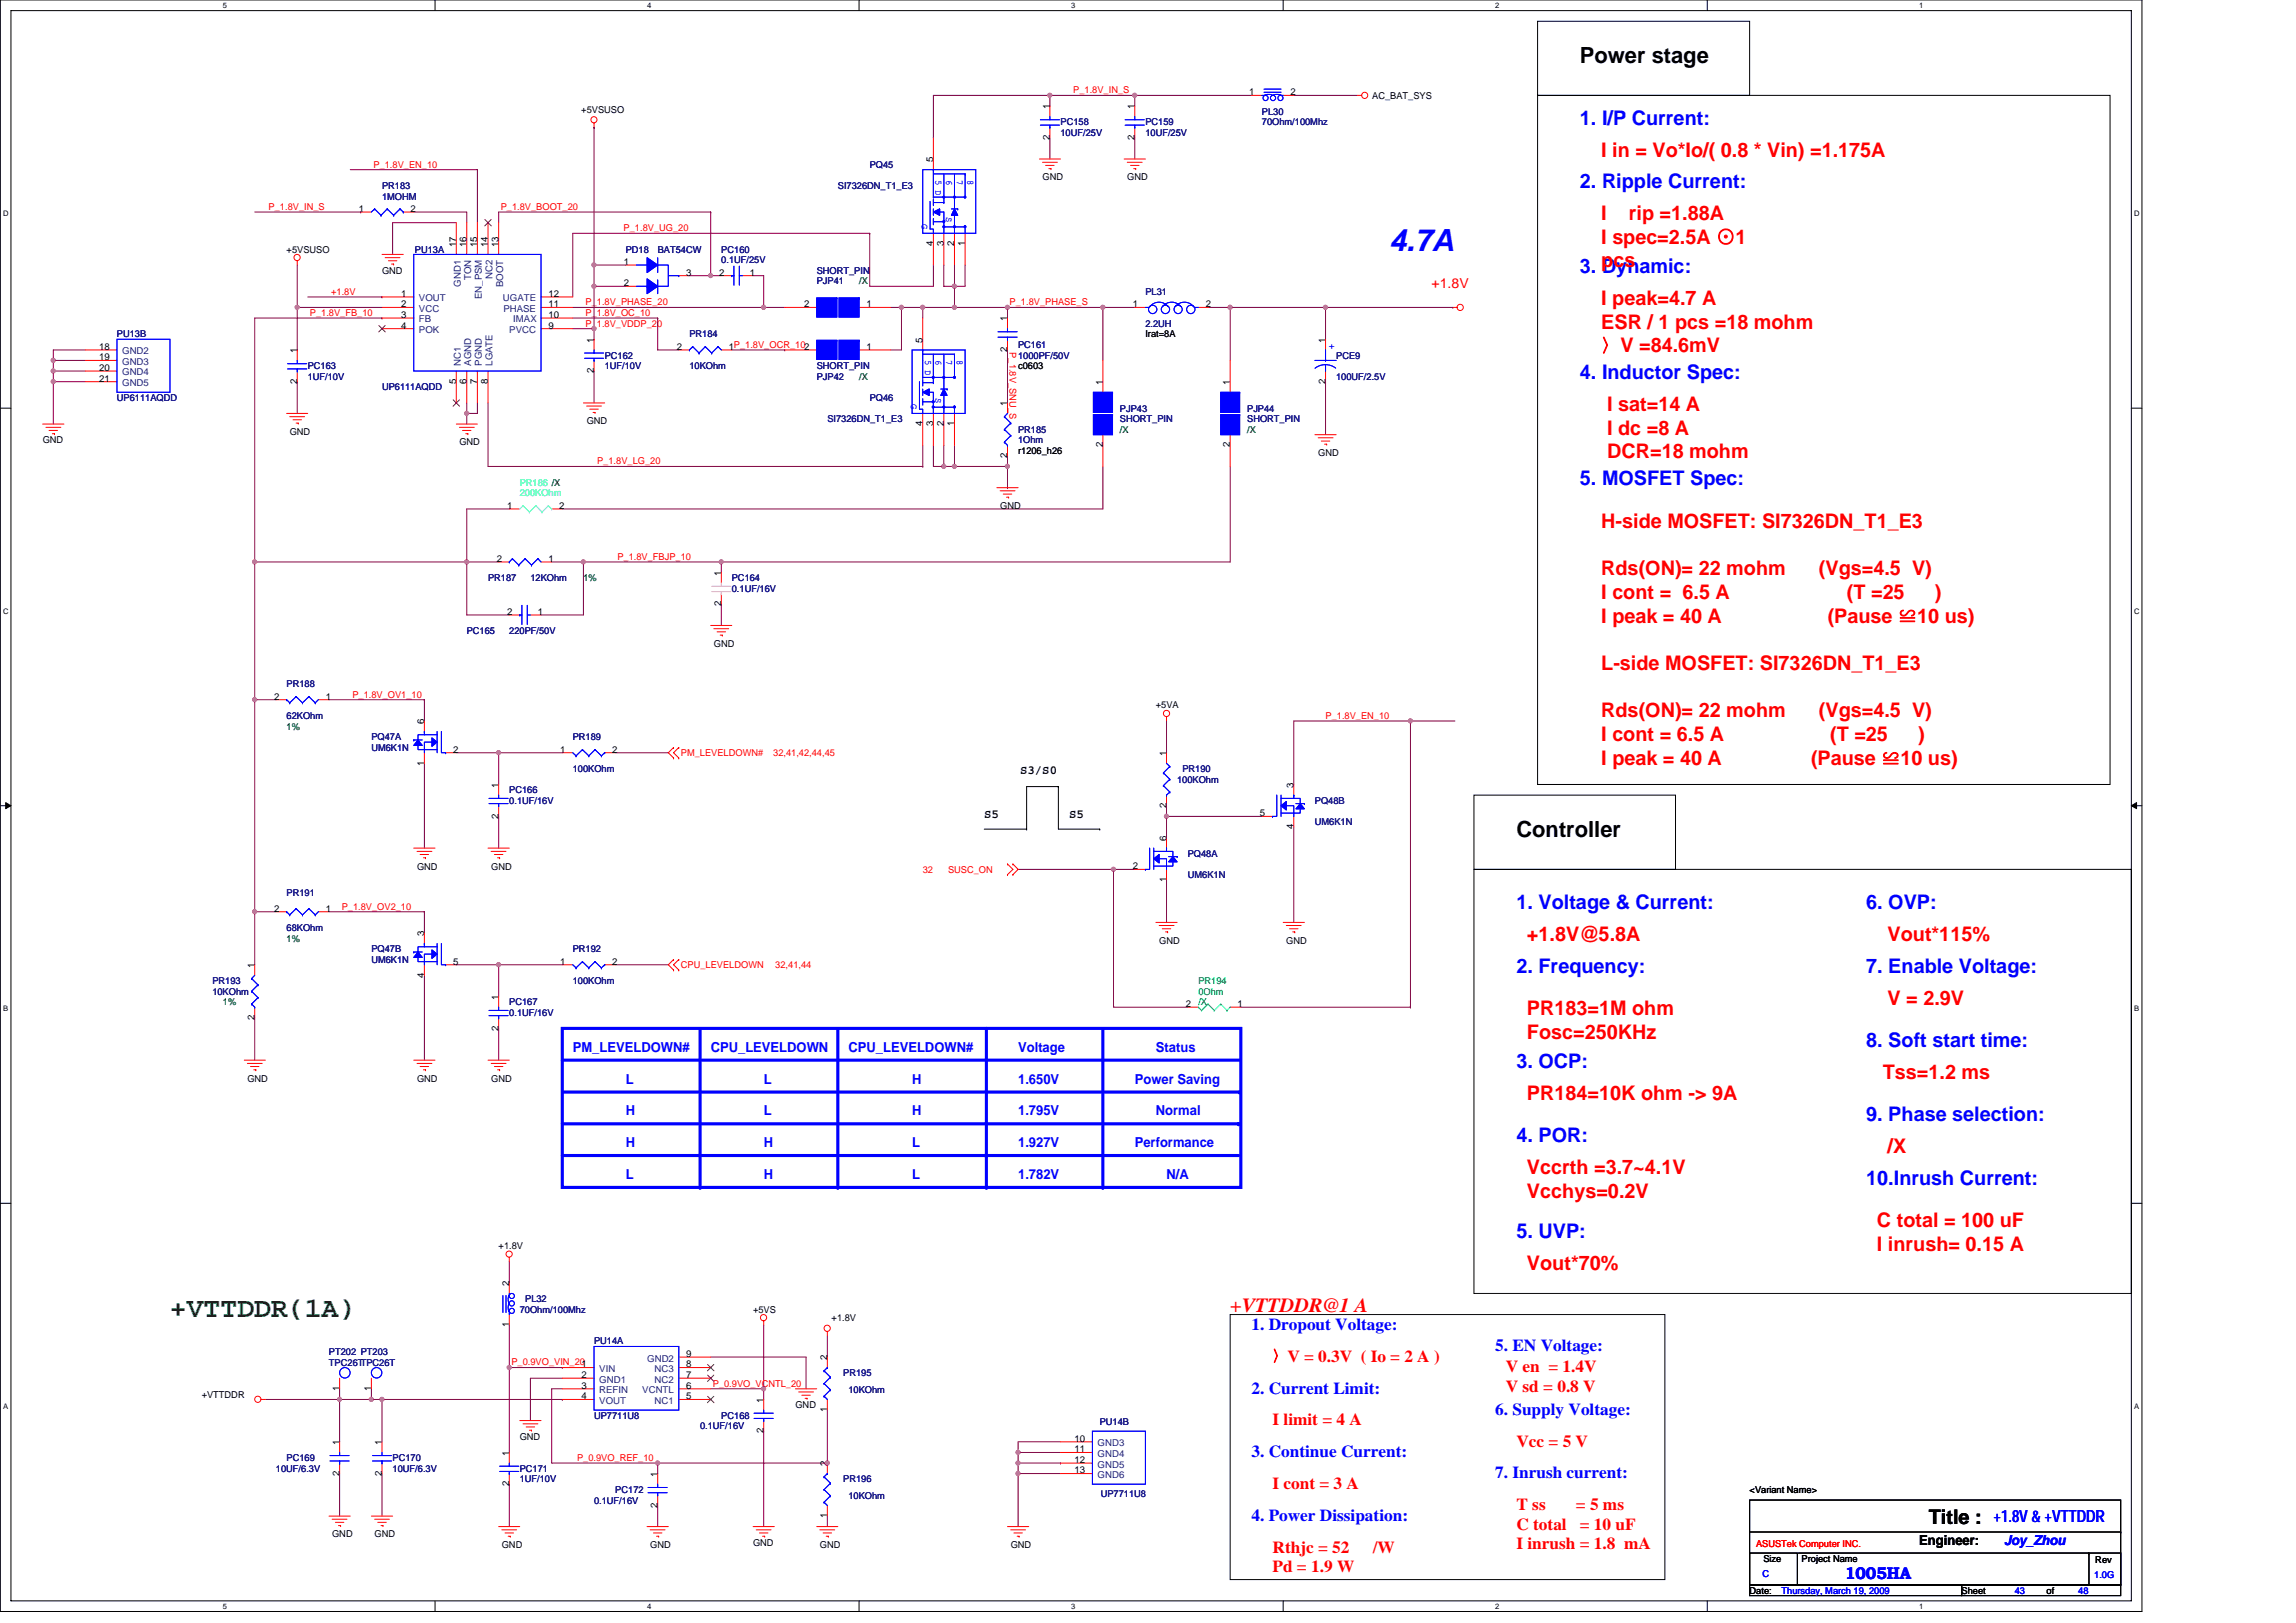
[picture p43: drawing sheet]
<svg xmlns="http://www.w3.org/2000/svg" width="297mm" height="210mm" viewBox="0 0 297 210" stroke-linecap="round" stroke-linejoin="round" font-family="sans-serif">
<defs><g id="words">
<text font-size="4" fill="#00f" x="179.7" y="32.4">4.7A</text>
<text font-size="3.7" fill="#008000" x="22" y="170.4">+VTTDDR(1A)</text>
<g font-size="2.9">
<text x="204.4" y="8.1">Power stage</text>
<text x="196.2" y="108.3">Controller</text>
</g>
<g font-size="2.6" fill="#00f">
<text x="204.4" y="16.1">1. I/P Current:</text>
<text x="204.4" y="24.4">2. Ripple Current:</text>
<text x="204.4" y="35.3">3. Dynamic:</text>
<text x="204.4" y="49">4. Inductor Spec:</text>
<text x="204.4" y="62.8">5. MOSFET Spec:</text>
<text x="196.2" y="117.6">1. Voltage &amp; Current:</text>
<text x="241.4" y="117.6">6. OVP:</text>
<text x="196.2" y="125.9">2. Frequency:</text>
<text x="241.4" y="125.9">7. Enable Voltage:</text>
<text x="241.4" y="135.5">8. Soft start time:</text>
<text x="196.2" y="138.2">3. OCP:</text>
<text x="196.2" y="147.8">4. POR:</text>
<text x="241.4" y="145.1">9. Phase selection:</text>
<text x="241.4" y="153.3">10.Inrush Current:</text>
<text x="196.2" y="160.1">5. UVP:</text>
</g>
<g font-size="2.6" fill="#f00">
<text x="207.2" y="20.3">I in = Vo*Io/( 0.8 * Vin) =1.175A</text>
<text x="207.2" y="28.5">I</text>
<text x="210.7" y="28.5">rip =1.88A</text>
<text x="207.2" y="31.5">I spec=2.5A ⊙1</text>
<text x="207.2" y="34.6">pcs</text>
<text x="207.2" y="39.5">I peak=4.7 A</text>
<text x="207.2" y="42.5">ESR / 1 pcs =18 mohm</text>
<text x="207.2" y="45.6">〉V =84.6mV</text>
<text x="207.9" y="53.2">I sat=14 A</text>
<text x="207.9" y="56.2">I dc =8 A</text>
<text x="207.9" y="59.3">DCR=18 mohm</text>
<text x="207.2" y="68.3">H-side MOSFET: SI7326DN_T1_E3</text>
<text x="207.2" y="74.4">Rds(ON)= 22 mohm</text>
<text x="207.2" y="77.5">I cont = 6.5 A</text>
<text x="235.3" y="74.4">(Vgs=4.5 V)</text>
<text x="238.9" y="77.5">(T =25 　)</text>
<text x="207.2" y="80.5">I peak = 40 A</text>
<text x="236.5" y="80.5">(Pause ≌10 us)</text>
<text x="207.2" y="86.7">L-side MOSFET: SI7326DN_T1_E3</text>
<text x="207.2" y="92.8">Rds(ON)= 22 mohm</text>
<text x="207.2" y="95.9">I cont = 6.5 A</text>
<text x="235.3" y="92.8">(Vgs=4.5 V)</text>
<text x="236.8" y="95.9">(T =25 　)</text>
<text x="207.2" y="99">I peak = 40 A</text>
<text x="234.3" y="99">(Pause ≌10 us)</text>
<text x="197.5" y="121.8">+1.8V@5.8A</text>
<text x="244.2" y="121.8">Vout*115%</text>
<text x="197.5" y="131.3">PR183=1M ohm</text>
<text x="244.2" y="130">V = 2.9V</text>
<text x="197.5" y="134.4">Fosc=250KHz</text>
<text x="197.5" y="142.3">PR184=10K ohm -&gt; 9A</text>
<text x="243.6" y="139.6">Tss=1.2 ms</text>
<text x="244.2" y="149.2">/X</text>
<text x="197.5" y="151.9">Vccrth =3.7~4.1V</text>
<text x="197.5" y="155">Vcchys=0.2V</text>
<text x="242.8" y="158.8">C total = 100 uF</text>
<text x="242.8" y="161.8">I inrush= 0.15 A</text>
<text x="197.5" y="164.3">Vout*70%</text>
<text x="159.1" y="169.7">+VTTDDR@1 A</text>
</g>
<text font-size="2.6" x="249.5" y="197.2">Title :</text>
<g font-size="2.2" fill="#00f">
<text x="161.9" y="172.1">1. Dropout Voltage:</text>
<text x="193.4" y="174.8">5. EN Voltage:</text>
<text x="161.9" y="180.3">2. Current Limit:</text>
<text x="193.4" y="183">6. Supply Voltage:</text>
<text x="161.9" y="188.5">3. Continue Current:</text>
<text x="193.4" y="191.3">7. Inrush current:</text>
<text x="161.9" y="196.8">4. Power Dissipation:</text>
<text x="257.9" y="196.8">+1.8V &amp; +VTTDDR</text>
<text x="238.7" y="204.3">1005HA</text>
</g>
<g font-size="2.2" fill="#f00">
<text x="164.6" y="176.2">〉V = 0.3V ( Io = 2 A )</text>
<text x="194.8" y="177.6">V en = 1.4V</text>
<text x="164.6" y="184.4">I limit = 4 A</text>
<text x="194.8" y="180.1">V sd = 0.8 V</text>
<text x="196.2" y="187.2">Vcc = 5 V</text>
<text x="164.6" y="192.6">I cont = 3 A</text>
<text x="196.2" y="195.4">T ss</text>
<text x="196.2" y="197.9">C total</text>
<text x="203.9" y="195.4">= 5 ms</text>
<text x="204.4" y="197.9">= 10 uF</text>
<text x="164.6" y="203.4">Pd = 1.9 W</text>
<text x="164.6" y="200.9">Rthjc = 52 　/W</text>
<text x="196.2" y="200.5">I inrush = 1.8 mA</text>
</g>
<text font-size="1.8" fill="#f00" x="185.2" y="37.3">+1.8V</text>
<g font-size="1.8" fill="#00f">
<text x="74.1" y="136.1">PM_LEVELDOWN#</text>
<text x="91.9" y="136.1">CPU_LEVELDOWN</text>
<text x="109.8" y="136.1">CPU_LEVELDOWN#</text>
<text x="131.7" y="136.1">Voltage</text>
<text x="149.5" y="136.1">Status</text>
<text x="81" y="140.2">L</text>
<text x="98.8" y="140.2">L</text>
<text x="118" y="140.2">H</text>
<text x="131.7" y="140.2">1.650V</text>
<text x="146.8" y="140.2">Power Saving</text>
<text x="81" y="144.3">H</text>
<text x="81" y="148.4">H</text>
<text x="98.8" y="148.4">H</text>
<text x="98.8" y="144.3">L</text>
<text x="118" y="144.3">H</text>
<text x="118" y="148.4">L</text>
<text x="131.7" y="144.3">1.795V</text>
<text x="131.7" y="148.4">1.927V</text>
<text x="146.8" y="148.4">Performance</text>
<text x="149.5" y="144.3">Normal</text>
<text x="81" y="152.5">L</text>
<text x="98.8" y="152.5">H</text>
<text x="118" y="152.5">L</text>
<text x="131.7" y="152.5">1.782V</text>
<text x="150.9" y="152.5">N/A</text>
<text x="259.3" y="199.8">Joy_Zhou</text>
</g>
<text font-size="1.8" x="248.3" y="199.9">Engineer:</text>
<g font-size="1.6">
<text x="132" y="100.1">S3/S0</text>
<text x="127.3" y="105.9">S5</text>
<text x="138.3" y="105.9">S5</text>
</g>
<g font-size="1.2">
<text x="75.2" y="14.6">+5VSUSO</text>
<text x="135.8" y="14.1" transform="rotate(-90 135.8 14.1)">1</text>
<text x="146.8" y="14.1" transform="rotate(-90 146.8 14.1)">1</text>
<text x="161.6" y="12.3">1</text>
<text x="167" y="12.3">2</text>
<text x="177.5" y="12.8">AC_BAT_SYS</text>
<text x="120.7" y="21" transform="rotate(-90 120.7 21)">5</text>
<text x="134.9" y="23.3">GND</text>
<text x="135.8" y="18.1" transform="rotate(-90 135.8 18.1)">2</text>
<text x="145.8" y="23.3">GND</text>
<text x="146.8" y="18.1" transform="rotate(-90 146.8 18.1)">2</text>
<text x="46.4" y="27.4">1</text>
<text x="53.1" y="27.4">2</text>
<text x="37.1" y="32.7">+5VSUSO</text>
<text x="49.4" y="35.4">GND</text>
<text x="59" y="32" transform="rotate(-90 59 32)">17</text>
<text x="60.4" y="32" transform="rotate(-90 60.4 32)">16</text>
<text x="61.7" y="32" transform="rotate(-90 61.7 32)">15</text>
<text x="63.1" y="32" transform="rotate(-90 63.1 32)">14</text>
<text x="64.5" y="32" transform="rotate(-90 64.5 32)">13</text>
<text x="80.7" y="34.3">1</text>
<text x="88.8" y="35.6">3</text>
<text x="93" y="35.6">2</text>
<text x="97" y="35.6">1</text>
<text x="120.7" y="31.8" transform="rotate(-90 120.7 31.8)">4</text>
<text x="122.1" y="31.8" transform="rotate(-90 122.1 31.8)">3</text>
<text x="123.5" y="31.8" transform="rotate(-90 123.5 31.8)">2</text>
<text x="124.8" y="31.8" transform="rotate(-90 124.8 31.8)">1</text>
<text x="51.9" y="38.4">1</text>
<text x="51.9" y="39.8">2</text>
<text x="51.9" y="41.1">3</text>
<text x="70.9" y="41.1">10</text>
<text x="70.9" y="38.4">12</text>
<text x="70.9" y="39.8">11</text>
<text x="80.7" y="37">2</text>
<text x="104" y="39.8">2</text>
<text x="112.1" y="39.8">1</text>
<text x="130.3" y="41.6" transform="rotate(-90 130.3 41.6)">1</text>
<text x="146.6" y="39.8">1</text>
<text x="156" y="39.8">2</text>
<text x="12.8" y="45.3">18</text>
<text x="12.8" y="46.6">19</text>
<text x="12.8" y="48">20</text>
<text x="38.4" y="45.7" transform="rotate(-90 38.4 45.7)">1</text>
<text x="51.9" y="42.5">4</text>
<text x="70.9" y="42.5">9</text>
<text x="76.8" y="44.3" transform="rotate(-90 76.8 44.3)">1</text>
<text x="87.6" y="45.3">2</text>
<text x="94.3" y="45.3">1P_1.8V_OCR_102</text>
<text x="112.1" y="45.3">1</text>
<text x="119.4" y="44.3" transform="rotate(-90 119.4 44.3)">5</text>
<text x="130.3" y="45.6" transform="rotate(-90 130.3 45.6)">2</text>
<text x="131.7" y="47.8">c0603</text>
<text x="148.2" y="43.6">Irat=8A</text>
<text x="171.5" y="44.3" transform="rotate(-90 171.5 44.3)">1</text>
<text x="12.8" y="49.4">21</text>
<text x="38.4" y="49.7" transform="rotate(-90 38.4 49.7)">2</text>
<text x="59" y="49.7" transform="rotate(-90 59 49.7)">5</text>
<text x="60.4" y="49.7" transform="rotate(-90 60.4 49.7)">6</text>
<text x="61.7" y="49.7" transform="rotate(-90 61.7 49.7)">7</text>
<text x="63.1" y="49.7" transform="rotate(-90 63.1 49.7)">8</text>
<text x="76.8" y="48.3" transform="rotate(-90 76.8 48.3)">2</text>
<text x="130.3" y="52.5" transform="rotate(-90 130.3 52.5)">1</text>
<text x="142.7" y="49.8" transform="rotate(-90 142.7 49.8)">1</text>
<text x="159.1" y="49.8" transform="rotate(-90 159.1 49.8)">1</text>
<text x="171.5" y="49.7" transform="rotate(-90 171.5 49.7)">2</text>
<text x="5.5" y="57.4">GND</text>
<text x="37.5" y="56.3">GND</text>
<text x="59.4" y="57.6">GND</text>
<text x="75.9" y="54.9">GND</text>
<text x="119.4" y="55.1" transform="rotate(-90 119.4 55.1)">4</text>
<text x="120.7" y="55.1" transform="rotate(-90 120.7 55.1)">3</text>
<text x="122.1" y="55.1" transform="rotate(-90 122.1 55.1)">2</text>
<text x="123.5" y="55.1" transform="rotate(-90 123.5 55.1)">1</text>
<text x="130.3" y="59.3" transform="rotate(-90 130.3 59.3)">2</text>
<text x="131.7" y="58.7">r1206_h26</text>
<text x="142.7" y="57.9" transform="rotate(-90 142.7 57.9)">2</text>
<text x="159.1" y="57.9" transform="rotate(-90 159.1 57.9)">2</text>
<text x="170.5" y="59">GND</text>
<text x="65.6" y="65.8">1</text>
<text x="72.3" y="65.8">2</text>
<text x="129.4" y="65.9">GND</text>
<text x="64.3" y="72.7">2</text>
<text x="70.9" y="72.7">1</text>
<text x="93.3" y="74.5" transform="rotate(-90 93.3 74.5)">1</text>
<text x="65.6" y="79.5">2</text>
<text x="69.6" y="79.5">1</text>
<text x="92.3" y="83.7">GND</text>
<text x="93.3" y="78.5" transform="rotate(-90 93.3 78.5)">2</text>
<text x="35.5" y="90.5">2</text>
<text x="42.1" y="90.5">1</text>
<text x="54.9" y="93.7" transform="rotate(-90 54.9 93.7)">6</text>
<text x="149.5" y="91.7">+5VA</text>
<text x="54.9" y="99" transform="rotate(-90 54.9 99)">1</text>
<text x="58.6" y="97.4">2</text>
<text x="64.5" y="101.9" transform="rotate(-90 64.5 101.9)">1</text>
<text x="72.5" y="97.4">1</text>
<text x="79.2" y="97.4">2</text>
<text x="150.9" y="97.8" transform="rotate(-90 150.9 97.8)">1</text>
<text x="167.4" y="101.9" transform="rotate(-90 167.4 101.9)">3</text>
<text x="64.5" y="105.9" transform="rotate(-90 64.5 105.9)">2</text>
<text x="150.9" y="104.5" transform="rotate(-90 150.9 104.5)">2</text>
<text x="163" y="105.6">5</text>
<text x="167.4" y="107.3" transform="rotate(-90 167.4 107.3)">4</text>
<text x="54" y="112.5">GND</text>
<text x="63.5" y="112.5">GND</text>
<text x="146.6" y="112.5">2</text>
<text x="150.9" y="108.8" transform="rotate(-90 150.9 108.8)">6</text>
<text x="35.5" y="117.9">2</text>
<text x="42.1" y="117.9">1</text>
<text x="150.9" y="114.1" transform="rotate(-90 150.9 114.1)">1</text>
<text x="32.9" y="125.2" transform="rotate(-90 32.9 125.2)">1</text>
<text x="54.9" y="121.1" transform="rotate(-90 54.9 121.1)">3</text>
<text x="58.6" y="124.8">5</text>
<text x="72.5" y="124.8">1</text>
<text x="79.2" y="124.8">2</text>
<text x="150" y="122.1">GND</text>
<text x="166.4" y="122.1">GND</text>
<text x="32.9" y="132" transform="rotate(-90 32.9 132)">2</text>
<text x="54.9" y="126.5" transform="rotate(-90 54.9 126.5)">4</text>
<text x="64.5" y="129.3" transform="rotate(-90 64.5 129.3)">1</text>
<text x="153.4" y="130.3">2</text>
<text x="160.1" y="130.3">1</text>
<text x="64.5" y="133.3" transform="rotate(-90 64.5 133.3)">2</text>
<text x="32" y="139.9">GND</text>
<text x="54" y="139.9">GND</text>
<text x="63.5" y="139.9">GND</text>
<text x="64.5" y="161.6">+1.8V</text>
<text x="65.9" y="166.4" transform="rotate(-90 65.9 166.4)">2</text>
<text x="65.9" y="171.7" transform="rotate(-90 65.9 171.7)">1</text>
<text x="97.4" y="169.8">+5VS</text>
<text x="107.6" y="170.9">+1.8V</text>
<text x="43.9" y="180" transform="rotate(-90 43.9 180)">1</text>
<text x="48" y="180" transform="rotate(-90 48 180)">1</text>
<text x="75.2" y="178.3">2</text>
<text x="75.2" y="179.7">3</text>
<text x="88.8" y="179.7">6</text>
<text x="88.8" y="178.3">7</text>
<text x="88.8" y="176.9">8</text>
<text x="88.8" y="175.6">9</text>
<text x="107" y="176" transform="rotate(-90 107 176)">2</text>
<text x="26.1" y="180.8">+VTTDDR</text>
<text x="75.2" y="181">4</text>
<text x="88.8" y="181">5</text>
<text x="98.8" y="185.4" transform="rotate(-90 98.8 185.4)">2</text>
<text x="98.8" y="181.5" transform="rotate(-90 98.8 181.5)">1</text>
<text x="102.9" y="182.2">GND</text>
<text x="107" y="182.7" transform="rotate(-90 107 182.7)">1</text>
<text x="43.9" y="190.9" transform="rotate(-90 43.9 190.9)">2</text>
<text x="43.9" y="187" transform="rotate(-90 43.9 187)">1</text>
<text x="49.4" y="190.9" transform="rotate(-90 49.4 190.9)">2</text>
<text x="49.4" y="187" transform="rotate(-90 49.4 187)">1</text>
<text x="65.9" y="188.3" transform="rotate(-90 65.9 188.3)">1</text>
<text x="67.2" y="186.3">GND</text>
<text x="85.1" y="191.1" transform="rotate(-90 85.1 191.1)">1</text>
<text x="107" y="189.7" transform="rotate(-90 107 189.7)">2</text>
<text x="139" y="186.5">10</text>
<text x="139" y="187.9">11</text>
<text x="139" y="189.3">12</text>
<text x="139" y="190.6">13</text>
<text x="65.9" y="192.3" transform="rotate(-90 65.9 192.3)">2</text>
<text x="85.1" y="195.1" transform="rotate(-90 85.1 195.1)">2</text>
<text x="107" y="196.4" transform="rotate(-90 107 196.4)">1</text>
<text x="226.4" y="193.1">&lt;Variant Name&gt;</text>
<text x="43" y="198.9">GND</text>
<text x="48.5" y="198.9">GND</text>
<text x="64.9" y="200.3">GND</text>
<text x="84.1" y="200.3">GND</text>
<text x="97.4" y="200">GND</text>
<text x="106.1" y="200.3">GND</text>
<text x="130.8" y="200.3">GND</text>
<text x="228.1" y="202.1">Size</text>
<text x="233.1" y="202.1">Project Name</text>
<text x="271.1" y="202.2">Rev</text>
<text x="226.4" y="206.2">Date:</text>
<text x="253.8" y="206.2">Sheet</text>
<text x="264.8" y="206.2">of</text>
</g>
<g font-size="1.2" fill="#000080">
<text x="137.2" y="16.2">PC158</text>
<text x="137.2" y="17.6">10UF/25V</text>
<text x="148.2" y="16.2">PC159</text>
<text x="148.2" y="17.6">10UF/25V</text>
<text x="163.3" y="14.8">PL30</text>
<text x="163.3" y="16.2">70Ohm/100Mhz</text>
<text x="112.5" y="21.7">PQ45</text>
<text x="49.4" y="24.4">PR183</text>
<text x="49.4" y="25.8">1MOHM</text>
<text x="108.4" y="24.4">SI7326DN_T1_E3</text>
<text x="53.7" y="32.7">PU13A</text>
<text x="81" y="32.7">PD18</text>
<text x="85.1" y="32.7">BAT54CW</text>
<text x="93.3" y="32.7">PC160</text>
<text x="93.3" y="34">0.1UF/25V</text>
<text x="105.7" y="35.4">SHORT_PIN</text>
<text x="105.7" y="36.8">PJP41</text>
<text x="148.2" y="38.2">PL31</text>
<text x="15.1" y="43.6">PU13B</text>
<text x="39.8" y="47.8">PC163</text>
<text x="78.2" y="46.4">PC162</text>
<text x="78.2" y="47.8">1UF/10V</text>
<text x="89.2" y="43.6">PR184</text>
<text x="89.2" y="47.8">10KOhm</text>
<text x="105.7" y="47.8">SHORT_PIN</text>
<text x="131.7" y="45">PC161</text>
<text x="131.7" y="46.4">1000PF/50V</text>
<text x="148.2" y="42.3">2.2UH</text>
<text x="172.9" y="46.4">PCE9</text>
<text x="15.1" y="51.9">UP6111AQDD</text>
<text x="39.8" y="49.1">1UF/10V</text>
<text x="49.4" y="50.5">UP6111AQDD</text>
<text x="105.7" y="49.1">PJP42</text>
<text x="112.5" y="51.9">PQ46</text>
<text x="144.9" y="53.3">PJP43</text>
<text x="161.4" y="53.3">PJP44</text>
<text x="172.9" y="49.1">100UF/2.5V</text>
<text x="107" y="54.6">SI7326DN_T1_E3</text>
<text x="131.7" y="56">PR185</text>
<text x="131.7" y="57.4">1Ohm</text>
<text x="144.9" y="54.6">SHORT_PIN</text>
<text x="161.4" y="54.6">SHORT_PIN</text>
<text x="63.1" y="75.2">PR187</text>
<text x="68.6" y="75.2">12KOhm</text>
<text x="94.7" y="75.2">PC164</text>
<text x="94.7" y="76.6">0.1UF/16V</text>
<text x="60.4" y="82">PC165</text>
<text x="65.9" y="82">220PF/50V</text>
<text x="37.1" y="88.9">PR188</text>
<text x="37.1" y="93">62KOhm</text>
<text x="48" y="95.8">PQ47A</text>
<text x="74.1" y="95.8">PR189</text>
<text x="48" y="97.1">UM6K1N</text>
<text x="74.1" y="99.9">100KOhm</text>
<text x="152.3" y="101.3">100KOhm</text>
<text x="153" y="99.9">PR190</text>
<text x="65.9" y="102.6">PC166</text>
<text x="65.9" y="104">0.1UF/16V</text>
<text x="170.1" y="104">PQ48B</text>
<text x="170.1" y="106.7">UM6K1N</text>
<text x="153.7" y="110.8">PQ48A</text>
<text x="153.7" y="113.6">UM6K1N</text>
<text x="37.1" y="115.9">PR191</text>
<text x="37.1" y="120.5">68KOhm</text>
<text x="48" y="123.2">PQ47B</text>
<text x="48" y="124.6">UM6K1N</text>
<text x="74.1" y="123.2">PR192</text>
<text x="27.5" y="127.3">PR193</text>
<text x="27.5" y="128.7">10KOhm</text>
<text x="65.9" y="130">PC167</text>
<text x="65.9" y="131.4">0.1UF/16V</text>
<text x="74.1" y="127.3">100KOhm</text>
<text x="67.2" y="169.8">70Ohm/100Mhz</text>
<text x="67.9" y="168.5">PL32</text>
<text x="76.9" y="173.9">PU14A</text>
<text x="42.6" y="175.3">PT202 PT203</text>
<text x="42.6" y="176.7">TPC26TTPC26T</text>
<text x="109.1" y="178.1">PR195</text>
<text x="76.9" y="183.6">UP7711U8</text>
<text x="90.6" y="184.9">0.1UF/16V</text>
<text x="93.3" y="183.6">PC168</text>
<text x="109.8" y="180.3">10KOhm</text>
<text x="142.3" y="184.4">PU14B</text>
<text x="35.7" y="190.4">10UF/6.3V</text>
<text x="37.1" y="189">PC169</text>
<text x="50.8" y="189">PC170</text>
<text x="50.8" y="190.4">10UF/6.3V</text>
<text x="67.2" y="190.4">PC171</text>
<text x="67.2" y="191.8">1UF/10V</text>
<text x="109.1" y="191.8">PR196</text>
<text x="76.9" y="194.5">0.1UF/16V</text>
<text x="79.6" y="193.1">PC172</text>
<text x="109.8" y="194">10KOhm</text>
<text x="142.4" y="193.7">UP7711U8</text>
</g>
<g font-size="1.2" fill="#f00">
<text x="138.8" y="12.1">P_1.8V_IN_S</text>
<text x="48.3" y="21.7">P_1.8V_EN_10</text>
<text x="34.8" y="27.2">P_1.8V_IN_S</text>
<text x="64.8" y="27.2">P_1.8V_BOOT_20</text>
<text x="80.7" y="29.9">P_1.8V_UG_20</text>
<text x="40.1" y="40.9">P_1.8V_FB_10</text>
<text x="42.8" y="38.1">+1.8V</text>
<text x="75.8" y="40.9">P_1.8V_OC_10</text>
<text x="75.8" y="39.5">P_1.8V_PHASE_20</text>
<text x="130.6" y="39.5">P_1.8V_PHASE_S</text>
<text x="75.8" y="42.2">P_1.8V_VDDP_20</text>
<text x="130.6" y="45.6" transform="rotate(90 130.6 45.6)">P_1.8V_SNU_S</text>
<text x="77.3" y="60.1">P_1.8V_LG_20</text>
<text x="79.9" y="72.4">P_1.8V_FBJP_10</text>
<text x="45.6" y="90.3">P_1.8V_OV1_10</text>
<text x="171.5" y="93">P_1.8V_EN_10</text>
<text x="88.1" y="97.8">PM_LEVELDOWN#</text>
<text x="100" y="97.8">32,41,42,44,45</text>
<text x="119.4" y="112.9">32</text>
<text x="122.7" y="112.9">SUSC_ON</text>
<text x="44.2" y="117.7">P_1.8V_OV2_10</text>
<text x="88.1" y="125.3">CPU_LEVELDOWN</text>
<text x="100.3" y="125.3">32,41,44</text>
<text x="66.2" y="176.7">P_0.9VO_VIN_201</text>
<text x="92.2" y="179.4">P_0.9VO_VCNTL_20</text>
<text x="74.7" y="189">P_0.9VO_REF_10</text>
<text x="227.2" y="200.2">ASUSTek Computer INC.</text>
</g>
<g font-size="1.2" fill="#00f">
<text x="121" y="23.3" transform="rotate(90 121 23.3)">5 D</text>
<text x="122.4" y="23.3" transform="rotate(90 122.4 23.3)">6</text>
<text x="123.8" y="23.3" transform="rotate(90 123.8 23.3)">7</text>
<text x="125.2" y="23.3" transform="rotate(90 125.2 23.3)">8</text>
<text x="119.3" y="28.9" transform="rotate(90 119.3 28.9)">G</text>
<text x="122.4" y="28.1" transform="rotate(90 122.4 28.1)">S</text>
<text x="119.7" y="46.6" transform="rotate(90 119.7 46.6)">5 D</text>
<text x="121" y="46.6" transform="rotate(90 121 46.6)">6</text>
<text x="122.4" y="46.6" transform="rotate(90 122.4 46.6)">7</text>
<text x="123.8" y="46.6" transform="rotate(90 123.8 46.6)">8</text>
<text x="171.9" y="45.1">+</text>
<text x="117.9" y="52.3" transform="rotate(90 117.9 52.3)">G</text>
<text x="121" y="51.4" transform="rotate(90 121 51.4)">S</text>
<text x="228" y="204">C</text>
<text x="230.5" y="206.2">Thursday, March 19, 2009</text>
<text x="260.6" y="206.2">43</text>
<text x="268.9" y="206.2">48</text>
<text x="270.9" y="204.1">1.0G</text>
</g>
<g font-size="1.2" fill="#004080">
<text x="54.2" y="39">VOUT</text>
<text x="54.2" y="40.3">VCC</text>
<text x="54.2" y="41.7">FB</text>
<text x="59.6" y="37.1" transform="rotate(-90 59.6 37.1)">GND1</text>
<text x="61" y="36.2" transform="rotate(-90 61 36.2)">TON</text>
<text x="62.3" y="38.7" transform="rotate(-90 62.3 38.7)">EN_PSM</text>
<text x="63.7" y="36.1" transform="rotate(-90 63.7 36.1)">NC2</text>
<text x="65.1" y="39">UGATE</text>
<text x="65.1" y="37.1" transform="rotate(-90 65.1 37.1)">BOOT</text>
<text x="65.1" y="40.3">PHASE</text>
<text x="66.4" y="41.7">IMAX</text>
<text x="15.8" y="45.8">GND2</text>
<text x="15.8" y="47.2">GND3</text>
<text x="54.2" y="43.1">POK</text>
<text x="59.6" y="47.3" transform="rotate(-90 59.6 47.3)">NC1</text>
<text x="61" y="47.3" transform="rotate(-90 61 47.3)">AGND</text>
<text x="62.3" y="47.3" transform="rotate(-90 62.3 47.3)">PGND</text>
<text x="63.7" y="47.3" transform="rotate(-90 63.7 47.3)">LGATE</text>
<text x="65.9" y="43.1">PVCC</text>
<text x="15.8" y="48.6">GND4</text>
<text x="15.8" y="50">GND5</text>
<text x="77.5" y="177.5">VIN</text>
<text x="77.5" y="178.9">GND1</text>
<text x="83.7" y="176.1">GND2</text>
<text x="84.7" y="178.9">NC2</text>
<text x="84.7" y="177.5">NC3</text>
<text x="77.5" y="180.3">REFIN</text>
<text x="77.5" y="181.6">VOUT</text>
<text x="83.1" y="180.3">VCNTL</text>
<text x="84.7" y="181.6">NC1</text>
<text x="142" y="187.1">GND3</text>
<text x="142" y="188.5">GND4</text>
<text x="142" y="189.9">GND5</text>
<text x="142" y="191.2">GND6</text>
</g>
<g font-size="1.2" fill="#008000">
<text x="111.1" y="36.8">/X</text>
<text x="111.1" y="49.1">/X</text>
<text x="144.9" y="56">/X</text>
<text x="161.4" y="56">/X</text>
<text x="75.5" y="75.2">1%</text>
<text x="37.1" y="94.4">1%</text>
<text x="37.1" y="121.8">1%</text>
<text x="28.8" y="130">1%</text>
</g>
<g font-size="1.2" fill="#0ff">
<text x="67.2" y="62.8">PR186 /X</text>
<text x="67.2" y="64.2">200KOhm</text>
</g>
<g font-size="1.2" fill="#0f0">
<text x="155" y="127.3">PR194</text>
<text x="155" y="130">/X</text>
</g>
<text font-size="1.2" fill="#00ff40" x="155" y="128.7">0Ohm</text>
<g font-size="1">
<text x="28.8" y="1">5</text>
<text x="83.7" y="1">4</text>
<text x="138.6" y="1">3</text>
<text x="193.4" y="1">2</text>
<text x="248.3" y="1">1</text>
<text x=".4" y="28">D</text>
<text x="276.1" y="28">D</text>
<text x=".4" y="79.4">C</text>
<text x="276.1" y="79.4">C</text>
<text x=".4" y="130.9">B</text>
<text x="276.1" y="130.9">B</text>
<text x=".4" y="182.3">A</text>
<text x="276.1" y="182.3">A</text>
<text x="28.8" y="208.2">5</text>
<text x="83.7" y="208.2">4</text>
<text x="138.6" y="208.2">3</text>
<text x="193.4" y="208.2">2</text>
<text x="248.3" y="208.2">1</text>
</g>
</g></defs>
<path d="M0 0h277.1v208.5h-277.1zM1.4 1.4h274.3v205.7h-274.3z" fill="none" stroke="#000" stroke-width=".13"/>
<g fill="#fff">
<path d="M28.8 .1h.6v1.1h-.6z"/>
<path d="M28.8 207.3h.6v1.1h-.6z"/>
</g>
<path d="M56.3 0v1.4M56.3 207.1v1.4" fill="none" stroke="#000" stroke-width=".13"/>
<g fill="#fff">
<path d="M83.7 .1h.6v1.1h-.6z"/>
<path d="M83.7 207.3h.6v1.1h-.6z"/>
</g>
<path d="M111.1 0v1.4M111.1 207.1v1.4" fill="none" stroke="#000" stroke-width=".13"/>
<g fill="#fff">
<path d="M138.6 .1h.5v1.1h-.5z"/>
<path d="M138.6 207.3h.5v1.1h-.5z"/>
</g>
<path d="M166 0v1.4M166 207.1v1.4" fill="none" stroke="#000" stroke-width=".13"/>
<g fill="#fff">
<path d="M193.4 .1h.6v1.1h-.6z"/>
<path d="M193.4 207.3h.6v1.1h-.6z"/>
</g>
<path d="M220.9 0v1.4M220.9 207.1v1.4" fill="none" stroke="#000" stroke-width=".13"/>
<g fill="#fff">
<path d="M248.3 .1h.6v1.1h-.6z"/>
<path d="M248.3 207.3h.6v1.1h-.6z"/>
<path d="M.4 27.1h.7v1.1h-.7z"/>
<path d="M276.1 27.1h.7v1.1h-.7z"/>
<path d="M.4 78.5h.7v1.1h-.7z"/>
<path d="M276.1 78.5h.7v1.1h-.7z"/>
</g>
<path d="M0 52.8h1.4M275.7 52.8h1.4" fill="none" stroke="#000" stroke-width=".13"/>
<g fill="#fff">
<path d="M.4 130h.7v1.1h-.7z"/>
<path d="M276.1 130h.7v1.1h-.7z"/>
</g>
<path d="M0 104.2h1.4M275.7 104.2h1.4" fill="none" stroke="#000" stroke-width=".13"/>
<path d="M.7 103.8l.7 .4-.7 .4zM275.7 104.2l.7-.4v.8z" fill="#000" stroke="#000" stroke-width=".13"/>
<g fill="#fff">
<path d="M.4 181.4h.7v1.1h-.7z"/>
<path d="M276.1 181.4h.7v1.1h-.7z"/>
</g>
<g fill="none" stroke="#000" stroke-width=".13">
<path d="M198.9 2.8h27.5v9.5h-27.5zM198.9 12.3h74.1v89.2h-74.1zM127.3 107.3h5.5M132.8 107.3h.1M136.9 101.8v5.5h5.4M136.9 101.8h.1M136.9 101.8h-4.1v5.5M142.3 107.3h.1M190.7 112.5h85v54.8h-85zM190.7 102.9h26.1v9.6h-26.1zM0 155.7h1.4M275.7 155.7h1.4"/>
<path d="M159.1 170.1h56.3v34.3h-56.3zM226.4 198.2h48M226.4 194.1h48v11h-48zM274.4 198.2h.1M226.4 200.9h6.1v4.2h-6.1zM226.4 205.1h27.4v1.3h-27.4zM232.7 200.9h37.6M253.8 205.1h20.6v1.3h-20.6zM270.3 200.9h4.1v4.2h-4.1zM270.3 200.9h.1"/>
</g>
<g fill="none" stroke="#800040" stroke-width=".13">
<path d="M76.9 16.5h.1M76.9 16.5v20.5M135.8 17.8v2.8M135.8 12.3h.1M135.8 13.7h.1M135.8 12.3v1.4M146.8 17.8v2.8M146.8 12.3h.1M146.8 12.3h-26v5.5M146.8 12.3h15.1M146.8 12.3v1.4M167.4 12.3h8.2"/>
<path d="M33 27.4h13.7M38.5 34.3v5.5M38.5 39.8h10.9M38.5 39.8v5.5M39.8 38.4h9.6M45.3 21.9h16.5M46.7 27.4h.1M49.4 38.4h.1M53.5 27.4h6.9v1.4M59 28.8h-8.2v4.1M61.8 21.9h.1M61.8 21.9v6.9"/>
<path d="M74.1 39.8h24.7M76.9 37h.1M76.9 37v5.5M76.9 34.3h4.1M76.9 37h4.1M89.2 35.7h2.7M91.9 35.7h.1M91.9 27.4h.1M91.9 35.7h1.4M91.9 27.4h-27.4v1.4M91.9 27.4v8.3M97.4 35.7h1.4v4.1"/>
<path d="M98.8 39.8h.1M98.8 39.8h2.7M112.5 30.2v6.8h8.3v-2.7M112.5 30.2h.1M112.5 30.2h-38.4v8.2M115.2 39.8h1.4M116.6 39.8v5.5h-1.4M116.6 39.8h.1M116.6 39.8h2.8M119.4 39.8h.1M122.1 34.3v2.7h1.4M123.5 37h.1"/>
<path d="M123.5 37v2.8M123.5 34.3v2.7M123.5 39.8h-4.1v1.3M123.5 39.8h.1M123.5 39.8h19.2M124.9 34.3v2.7h-1.4M130.3 39.8h.1M130.3 39.8v1.3M142.7 39.8h.1M146.8 39.8h-4.1v6.8M156.4 39.8h2.7M159.1 39.8h.1"/>
<path d="M159.1 39.8v6.8M159.1 39.8h12.4M171.5 39.8v4.1M171.5 39.8h16.5M188 39.8h.1M6.9 46.6h.1M6.9 49.4h4.1M6.9 49.4v5.5M6.9 49.4h.1M6.9 46.6h4.1M6.9 48h4.1M6.9 48h.1"/>
<path d="M11 45.3h-4.1v4.1M38.5 49.4v4.1M38.5 45.3h.1M49.4 41.1h.1M49.4 41.1h-16.4v76.9M60.4 53.5v1.4M60.4 53.5h.1M60.4 52.1v1.4M61.8 52.1v1.4h-1.4M63.1 52.1v8.2h56.3M74.1 41.1h11M74.1 42.5h2.8"/>
<path d="M76.9 48v4.1M76.9 42.5h.1M76.9 43.9h.1M76.9 42.5v1.4M85.1 41.1h.1M85.1 41.1v4.2h2.7M94.7 45.3h6.8M101.5 45.3h.1M119.4 57.6v2.7M120.8 57.6v2.7h1.3M122.1 57.6v2.7M123.5 57.6v2.7"/>
<path d="M130.3 52.1h.1M130.3 59v1.3M130.3 45.3v6.8M171.5 49.4v6.8M33 72.7h.1M33 72.7h27.4M60.4 72.7v6.9h5.5M60.4 72.7h.1M60.4 72.7h4.1M65.9 65.8h-5.5v6.9M71.4 72.7h4.1M75.5 72.7v6.9h-5.5"/>
<path d="M75.5 72.7h17.8M93.3 78.2v2.7M93.3 72.7v1.4M93.3 72.7h.1M119.4 60.3h.1M122.1 60.3h.1M122.1 60.3h1.4M123.5 60.3h.1M123.5 60.3h6.8M130.3 63.1h.1M130.3 60.3v2.8M142.7 60.3v5.5h-70"/>
<path d="M159.1 60.3v12.4h-65.8M33 90.5h.1M33 90.5h2.7M42.6 90.5h12.3M54.9 90.5h.1M54.9 98.8v10.9M54.9 90.5v2.8M59 97.4h5.5M64.5 97.4h8.2M64.5 97.4v4.1M64.5 97.4h.1M79.6 97.4h6.9"/>
<path d="M150.9 93.3v4.1M182.5 93.3h-15.1v8.2M182.5 93.3h.1M182.5 93.3h5.7M182.5 93.3v37M33 118h.1M33 118v6.8M33 118h2.7M42.6 118h12.3M54.9 118v2.7M54.9 118h.1M64.5 105.6v4.1"/>
<path d="M131.7 112.5h12.4M144.1 112.5h.1M144.1 112.5v17.8h9.6M144.1 112.5h2.7M150.9 113.9v5.4M150.9 105.6h.1M150.9 105.6h12.4M150.9 105.6v2.8M150.9 104.2v1.4M167.4 107v12.3M33 131.7v5.5M54.9 126.2v11"/>
<path d="M59 124.8h5.5M64.5 124.8h.1M64.5 124.8h8.2M64.5 124.8v4.1M64.5 133.1v4.1M79.6 124.8h6.9M160.5 130.3h22M182.5 130.3h.1M43.9 179.7v6.8M48 179.7v1.4M65.9 176.9v11M65.9 163.2v2.8"/>
<path d="M65.9 176.9h.1M65.9 176.9h6.8M65.9 171.4v5.5M72.7 176.9h.1M72.7 179.7h-1.3v9.6h35.6M72.7 178.3h-4.1v5.5M91.9 175.6h12.4v4.1M91.9 179.7h6.9M98.8 179.7v1.4M98.8 171.4v8.3M98.8 179.7h.1M107 172.8v2.8"/>
<path d="M34.3 181.1h13.7M43.9 190.6v5.6M43.9 181.1h.1M48 181.1h.1M48 181.1h1.4M49.4 181.1v5.4M49.4 190.6v5.6M49.4 181.1h23.3M65.9 192v5.5M72.7 181.1h.1M85.1 189.3h.1M85.1 189.3v1.3"/>
<path d="M85.1 194.8v2.7M98.8 185.2v12.3M107 182.4v6.9M107 189.3h.1M107 196.2v1.3M131.7 187.9h5.5M131.7 190.6h.1M131.7 190.6v6.9M131.7 190.6h5.5M131.7 187.9h.1M131.7 187.9v1.4M131.7 189.3h5.5"/>
<path d="M131.7 189.3v1.3M137.2 186.5h-5.5v1.4M137.2 189.3h.1"/>
</g>
<g fill="#f0f" stroke="#f0f" stroke-width=".13">
<circle cx="85.1" cy="189.3" r=".27"/>
<circle cx="107" cy="189.3" r=".27"/>
<circle cx="98.8" cy="179.7" r=".27"/>
<circle cx="65.9" cy="176.9" r=".27"/>
<circle cx="64.5" cy="124.8" r=".27"/>
<circle cx="142.7" cy="39.8" r=".27"/>
<circle cx="32.9" cy="117.9" r=".27"/>
<circle cx="130.3" cy="39.8" r=".27"/>
<circle cx="144" cy="112.5" r=".27"/>
<circle cx="182.5" cy="93.3" r=".27"/>
<circle cx="123.5" cy="37" r=".27"/>
<circle cx="76.8" cy="37" r=".27"/>
<circle cx="91.9" cy="35.7" r=".27"/>
<circle cx="150.9" cy="105.6" r=".27"/>
<circle cx="75.5" cy="72.7" r=".27"/>
<circle cx="93.3" cy="72.7" r=".27"/>
<circle cx="64.5" cy="97.4" r=".27"/>
<circle cx="159.1" cy="39.8" r=".27"/>
<circle cx="32.9" cy="90.5" r=".27"/>
<circle cx="171.5" cy="39.8" r=".27"/>
<circle cx="60.4" cy="72.7" r=".27"/>
<circle cx="76.8" cy="34.3" r=".27"/>
<circle cx="32.9" cy="72.7" r=".27"/>
<circle cx="98.8" cy="39.8" r=".27"/>
<circle cx="76.8" cy="42.5" r=".27"/>
<circle cx="38.4" cy="39.8" r=".27"/>
<circle cx="123.5" cy="60.3" r=".27"/>
<circle cx="131.7" cy="190.6" r=".27"/>
<circle cx="6.9" cy="46.6" r=".27"/>
<circle cx="146.8" cy="12.3" r=".27"/>
<circle cx="123.5" cy="39.8" r=".27"/>
<circle cx="116.6" cy="39.8" r=".27"/>
<circle cx="119.4" cy="39.8" r=".27"/>
<circle cx="131.7" cy="189.3" r=".27"/>
<circle cx="130.3" cy="60.3" r=".27"/>
<circle cx="6.9" cy="49.4" r=".27"/>
<circle cx="43.9" cy="181" r=".27"/>
<circle cx="131.7" cy="187.9" r=".27"/>
<circle cx="122.1" cy="60.3" r=".27"/>
<circle cx="60.4" cy="53.5" r=".27"/>
<circle cx="6.9" cy="48" r=".27"/>
<circle cx="49.4" cy="181" r=".27"/>
<circle cx="48" cy="181" r=".27"/>
<circle cx="135.8" cy="12.3" r=".27"/>
</g>
<g fill="none" stroke="#f00" stroke-width=".13">
<path d="M76.9 15.9v.6M120.8 17.8v4.1M135.8 13.7v1.4M135.8 16.5v1.3M146.8 13.7v1.4M146.8 16.5v1.3M161.9 12.3h1.4M166 12.3h1.4M175.6 12.3h.6M38.5 33.7v.6M46.7 27.4h1.3M49.4 32.9h2.8"/>
<path d="M49.4 38.4h4.1M49.4 39.8h4.1M49.8 33.3h1.9M50.2 33.7h1.1M50.6 34.2h.3M50.9 34.2h.1M52.2 27.4h1.3M59 28.8v4.1M60.4 28.8v4.1M61.8 28.8v4.1M63.1 28.8v4.1M64.5 28.8v4.1"/>
<path d="M70 38.4h4.1M70 39.8h4.1M81 34.3h1.3M81 37h1.3M87.8 35.7h1.4M93.3 35.7h1.4M96.1 35.7h1.3M101.5 39.8h4.2M111.1 39.8h4.1M120.8 30.2v4.1M122.1 30.2v4.1M123.5 30.2v4.1"/>
<path d="M124.9 30.2v4.1M134.5 20.6h2.7M134.9 21h1.9M135.3 21.4h1.1M135.7 21.8h.3M136 21.8h.1M145.4 20.6h2.8M145.8 21h2M146.3 21.4h1.1M146.7 21.8h.2M146.8 39.8h1.4M146.9 21.8h.1"/>
<path d="M155 39.8h1.4M188 39.8h.5M5.5 54.9h2.8M5.9 55.3h2M6.3 55.7h1.1M6.8 56.1h.2M7 56.1h.1M11 45.3h4.1M11 46.6h4.1M11 48h4.1M11 49.4h4.1M37.1 53.5h2.7"/>
<path d="M37.5 53.9h1.9M37.9 54.3h1.1M38.3 54.7h.3M38.5 45.3v1.3M38.5 48v1.4M38.6 54.7h.1M49.4 41.1h4.1M49.4 42.5h4.1M59 54.9h2.8M59 48v4.1M59.4 55.3h2M59.8 55.7h1.1"/>
<path d="M60.3 56.1h.2M60.4 48v4.1M60.5 56.1h.1M61.8 48v4.1M63.1 48v4.1M70 41.1h4.1M70 42.5h4.1M75.5 52.1h2.7M75.9 52.5h1.9M76.3 52.9h1.1M76.7 53.4h.3M76.9 43.9v1.4"/>
<path d="M76.9 46.6v1.4M77 53.4h.1M87.8 45.3h1.4M93.3 45.3h1.4M101.5 45.3h4.2M111.1 45.3h4.1M119.4 41.1v4.2M119.4 53.5v4.1M120.8 53.5v4.1M122.1 53.5v4.1M123.5 53.5v4.1M130.3 41.1v1.4"/>
<path d="M130.3 43.9v1.4M130.3 52.1v1.4M130.3 57.6v1.4M142.7 46.6v4.2M142.7 56.2v4.1M159.1 46.6v4.2M159.1 56.2v4.1M170.1 56.2h2.8M170.5 56.6h2M170.9 57.1h1.1M171.4 57.5h.2M171.5 43.9v1.4"/>
<path d="M171.5 48v1.4M171.6 57.5h.1M64.5 72.7h1.4M65.9 79.6h1.3M65.9 65.8h1.3M68.6 79.6h1.4M70 72.7h1.4M71.4 65.8h1.3M93.3 74.1v1.3M93.3 76.8v1.4M129 63.1h2.7M129.4 63.5h1.9"/>
<path d="M129.8 63.9h1.1M130.2 64.3h.3M130.5 64.3h.1M35.7 90.5h1.4M41.2 90.5h1.4M54.9 93.3v1.3M54.9 97.4v1.4M57.7 97.4h1.3M72.7 97.4h1.4M78.2 97.4h1.4M87.1 96.7h.1M87.1 98.1h.1"/>
<path d="M87.1 96.7l-.6 .7 .6 .7M87.8 98.1h.1M87.8 96.7h.1M87.8 96.7l-.7 .7 .7 .7M91.9 80.9h2.8M92.3 81.3h2M92.8 81.7h1.1M93.2 82.2h.2M93.4 82.2h.1M150.9 92.7v.6M150.9 97.4v1.4M35.7 118h1.4"/>
<path d="M41.2 118h1.4M53.5 109.7h2.8M54 110.2h1.9M54.4 110.6h1.1M54.8 111h.3M55.1 111h.1M63.1 109.7h2.8M63.5 110.2h2M64 110.6h1.1M64.4 111h.2M64.5 101.5v1.4M64.5 104.2v1.4"/>
<path d="M64.6 111h.1M130.3 111.8h.1M130.3 113.2h.1M130.3 111.8l.7 .7-.7 .7M131 113.2h.1M131 111.8h.1M131 111.8l.7 .7-.7 .7M146.8 112.5h1.4M149.5 119.3h2.8M150 119.7h1.9M150.9 102.9v1.3M150.9 108.4v1.3"/>
<path d="M150.9 112.5v1.4M163.3 105.6h1.3M166 119.3h2.8M166.4 119.7h1.9M167.4 101.5v1.4M167.4 105.6v1.4M31.6 137.2h2.7M32 137.6h1.9M32.4 138h1.1M32.8 138.4h.3M33 124.8v1.4M33 130.3v1.4"/>
<path d="M33.1 138.4h.1M53.5 137.2h2.8M54 137.6h1.9M54.4 138h1.1M54.8 138.4h.3M54.9 120.7v1.4M54.9 124.8v1.4M55.1 138.4h.1M57.7 124.8h1.3M63.1 137.2h2.8M63.5 137.6h2M64 138h1.1"/>
<path d="M64.4 138.4h.2M64.5 128.9v1.4M64.5 131.7v1.4M64.6 138.4h.1M72.7 124.8h1.4M78.2 124.8h1.4M87.1 125.5h.1M87.1 124.1h.1M87.1 124.1l-.6 .7 .6 .7M87.8 124.1h.1M87.8 125.5h.1M87.8 124.1l-.7 .7 .7 .7"/>
<path d="M150.4 120.2h1.1M150.8 120.6h.3M151.1 120.6h.1M153.7 130.3h1.3M159.1 130.3h1.4M166.8 120.2h1.1M167.2 120.6h.3M167.5 120.6h.1M43.9 178.3v1.4M48 178.3v1.4M65.9 162.7v.5M65.9 166v1.3"/>
<path d="M65.9 170.1v1.3M72.7 176.9h4.2M72.7 178.3h4.2M72.7 179.7h4.2M87.8 176.9h4.1M87.8 178.3h4.1M87.8 179.7h4.1M87.8 175.6h4.1M98.8 170.9v.5M102.9 179.7h2.8M107 172.3v.5M107 175.6v1.3"/>
<path d="M33.8 181.1h.5M42.6 196.2h2.7M43 196.6h1.9M43.4 197h1.1M43.8 197.4h.3M43.9 186.5v1.4M43.9 189.3v1.3M44.1 197.4h.1M48 196.2h2.8M48.5 196.6h1.9M48.9 197h1.1M49.3 197.4h.2"/>
<path d="M49.4 186.5v1.4M49.4 189.3v1.3M49.5 197.4h.1M64.5 197.5h2.7M64.9 197.9h1.9M65.3 198.3h1.1M65.7 198.8h.3M65.9 187.9v1.4M65.9 190.6v1.4M66 198.8h.1M67.2 183.8h2.8M67.7 184.2h1.9"/>
<path d="M68.1 184.6h1.1M68.5 185h.3M68.8 185h.1M72.7 181.1h4.2M83.7 197.5h2.8M84.1 197.9h1.9M84.5 198.3h1.1M84.9 198.8h.3M85.1 190.6v1.4M85.1 193.4v1.4M85.2 198.8h.1M87.8 181.1h4.1"/>
<path d="M97.4 197.5h2.8M97.8 197.9h2M98.3 198.3h1.1M98.7 198.8h.2M98.8 181.1v1.3M98.8 183.8v1.4M98.9 198.8h.1M103.3 180.1h1.9M103.7 180.5h1.1M104.2 180.9h.2M104.4 180.9h.1M105.7 197.5h2.7"/>
<path d="M106.1 197.9h1.9M106.5 198.3h1.1M106.9 198.8h.3M107 181.1v1.3M107 189.3v1.3M107 194.8v1.4M107.2 198.8h.1M130.3 197.5h2.8M130.8 197.9h1.9M131.2 198.3h1.1M131.6 198.8h.2M131.8 198.8h.1"/>
<path d="M137.2 186.5h4.1M137.2 187.9h4.1M137.2 189.3h4.1M137.2 190.6h4.1"/>
<circle cx="76.8" cy="15.5" r=".4"/>
<circle cx="176.6" cy="12.3" r=".4"/>
<circle cx="38.4" cy="33.3" r=".4"/>
<circle cx="188.9" cy="39.8" r=".4"/>
<circle cx="150.9" cy="92.3" r=".4"/>
<circle cx="65.9" cy="162.3" r=".4"/>
<circle cx="98.8" cy="170.5" r=".4"/>
<circle cx="107" cy="171.8" r=".4"/>
<circle cx="33.4" cy="181" r=".4"/>
</g>
<g fill="none" stroke="#00f" stroke-width=".4">
<path d="M72.7 133.1h87.8v20.5h-87.8zM72.7 137.2h87.7M90.6 133.1v20.5M108.4 133.1v20.5M127.6 133.1v20.5M142.7 133.1v20.5M72.7 149.5h87.5M72.7 145.4h87.5M72.9 141.3h87.5M90.6 153.6h.1M108.4 153.6h.1M127.6 153.6h.1"/>
<path d="M142.7 153.6h.1M160.2 145.4h.1M160.4 141.3h.1"/>
</g>
<g fill="none" stroke="#00f" stroke-width=".13">
<path d="M134.6 15.5h2.5M134.6 16.2h2.5M135.8 15.1v.4M135.8 16.5h.1M135.8 16.2v.3M145.6 15.5h2.4M145.6 16.2h2.4M146.8 15.1v.4M146.8 16.5h.1M146.8 16.2v.3M163.3 12.3h.4M163.5 11.9h2.2"/>
<path d="M163.5 11.5h2.2M163.6 12.3l.5-.1 .5 .1M164.7 12.3l.5-.1 .5 .1M165.6 12.3h.4M48.5 27h.1M48.5 27l.8 .9M48.5 27l-.5 .4M49.3 27.9h.1M50.1 27h.1M50.1 27l.8 .9M50.1 27l-.8 .9M50.9 27.9h.1"/>
<path d="M51.7 27h.1M51.7 27l.5 .4M51.7 27l-.8 .9M52.2 27.4h.1M53.5 32.9h16.5v15.1h-16.5zM82.3 34.3h1.4M82.3 37h1.4M83.7 37h.1M85.1 36.2v1.8M85.1 33.3v2M85.1 34.3h1.4v2.7h-1.4M86.5 35.7h1.3"/>
<path d="M87.8 35.7h.1M94.7 35.7h.1M94.7 35.7h.3M95 34.4v2.5M95.6 34.4v2.5M95.6 35.7h.5M119.4 21.9h6.8v8.3h-6.8zM120.3 26.1v3.5h.5v.6M120.8 25.8v.8M120.8 27.4h1.3v1.3M120.8 28.3v.8M120.8 27v.9"/>
<path d="M120.8 25.5h1.3M120.8 25.5h.1M120.8 22.5h4.1M120.8 21.9h.1M120.8 28.7h1.3M120.8 26.2h1.3M120.8 21.9v3.6M121.6 27v.9M122.1 28.7v1.5M122.1 25.5h.1M122.1 25.5v.7M122.1 28.7h.1"/>
<path d="M122.1 26.2h.1M122.1 22.5v3M122.1 25.5h1.4M122.1 29.4h1.4M123.1 27h.8M123.5 25.5v3.9M123.5 29.4h.1M123.5 29.4v.8M123.5 29.4h1.4M123.5 25.5h.1M123.5 22.5v3M123.9 27h.1"/>
<path d="M124.9 22.5v3h-1.4M124.9 29.2h.1M124.9 22.5h.1M124.9 29.2v1M148.2 39.8h.4M148.6 39.8h.1M150.4 39.7a1.54 1.54 0 0 1 2.4 0M151.1 39.7a1.5 1.5 0 0 0-2.3 0M152 39.7a1.54 1.54 0 0 1 2.4 0M154.5 39.8h.5M15.1 43.9h6.9v6.9h-6.9zM37.2 47.1h2.5"/>
<path d="M37.2 47.7h2.5M38.5 46.6v.5M38.5 48h.1M38.5 47.7v.3M75.6 45.7h2.5M75.6 46.4h2.5M76.9 45.3v.4M76.9 46.6h.1M76.9 46.4v.2M89.2 45.3h.1M89.6 44.9h.1M89.6 44.9l-.4 .4"/>
<path d="M89.6 44.9l.8 .8M90.4 45.7h.1M91.2 44.9h.1M91.2 44.9l-.8 .8M91.2 44.9l.9 .8M92.1 45.7h.1M92.9 44.9h.1M92.9 44.9l-.8 .8M92.9 44.9l.4 .4M118 45.3h6.9v8.2h-6.9zM119 49.4v3.5h.4v.6M119.4 49.1v.8"/>
<path d="M119.4 50.8h1.4v1.2M119.4 51.6v.8M119.4 50.3v.9M119.4 48.8h1.4M119.4 48.8h.1M119.4 45.8h4.1M119.4 45.3h.1M119.4 52h1.4M119.4 49.5h1.4M119.4 45.3v3.5M120.2 50.3v.9M120.8 52v1.5"/>
<path d="M120.8 48.8h.1M120.8 48.8v.7M120.8 52h.1M120.8 49.5h.1M120.8 45.8v3M120.8 48.8h1.3M120.8 52.7h1.3M121.7 50.3h.8M122.1 48.8v3.9M122.1 52.7h.1M122.1 52.7v.8M122.1 52.7h1.4"/>
<path d="M122.1 48.8h.1M122.1 45.8v3M122.5 50.3h.1M123.5 45.8v3h-1.4M123.5 52.5h.1M123.5 45.8h.1M123.5 52.5v1M129.1 42.9h2.5M129.1 43.6h2.5M129.9 57.2h.1M129.9 53.9h.1M129.9 55.6h.1"/>
<path d="M129.9 57.2l.4 .4M129.9 55.6l.9 .8M129.9 53.9l.9 .8M130.3 57.6h.1M130.3 42.5v.4M130.3 43.9h.1M130.3 53.5l-.4 .4M130.3 43.6v.3M130.8 56.4h.1M130.8 54.7h.1M130.8 56.4l-.9 .8M130.8 54.7l-.9 .9"/>
<path d="M170.1 46.6h2.8M171.5 47.2a2.14 2.14 0 0 1 1.3 .4M171.5 47.2a2.05 2.05 0 0 0-1.4 .4M171.5 47.2v.8M171.5 46.6h.1M171.5 45.3v1.3M65.9 72.7h.1M66.3 72.3h.1M66.3 72.3l-.4 .4M66.3 72.3l.8 .8M67.1 73.1h.1M67.2 79.6h.1"/>
<path d="M67.2 79.6h.3M67.5 78.3v2.5M67.9 72.3h.1M67.9 72.3l-.8 .8M67.9 72.3l.9 .8M68.2 78.3v2.5M68.2 79.6h.4M68.8 73.1h.1M69.6 72.3h.1M69.6 72.3l-.8 .8M69.6 72.3l.4 .4M37.1 90.5h.1"/>
<path d="M37.1 90.5l.4 .4M37.5 90.9h.1M38.3 90.1h.1M38.3 90.1l.8 .8M38.3 90.1l-.8 .8M39.1 90.9h.1M40 90.1h.1M40 90.1l.8 .8M40 90.1l-.9 .8M40.8 90.9h.1M41.2 90.5l-.4 .4M53.5 95.7h.1"/>
<path d="M53.5 95.7h1.1M54.1 96.4v.6h2.5M54.9 95.1h1.7M54.9 94.6h.1M54.9 95.1h-.8v.6M54.9 94.6v.5M55.9 96h-1v1.4M56.6 94.6v2.8M57.1 94.6v2.8h.6M57.7 97.4h.1M74.1 97.4l.4 .4M74.5 97.8h.1"/>
<path d="M75.4 97h.1M75.4 97l-.9 .8M75.4 97l.8 .8M76.2 97.8h.1M77 97h.1M77 97l-.8 .8M77 97l.8 .8M77.8 97.8h.1M78.2 97.4h.1M78.2 97.4l-.4 .4M150.5 100h.1M150.5 100l.8 .8"/>
<path d="M150.9 98.8l.4 .4M151.3 99.2h.1M151.3 99.2l-.8 .8M37.1 118h.1M37.1 118l.4 .4M37.5 118.4h.1M38.3 117.6h.1M38.3 117.6l.8 .8M38.3 117.6l-.8 .8M39.1 118.4h.1M40 117.6h.1M40 117.6l.8 .8"/>
<path d="M40 117.6l-.9 .8M40.8 118.4h.1M41.2 118l-.4 .4M63.3 103.3h2.4M63.3 104h2.4M64.5 102.9v.4M64.5 104.2h.1M64.5 104v.2M148.2 112.5h.1M148.7 109.7v2.8h-.5M149.3 109.7v2.8M149.3 110.2h1.6"/>
<path d="M150 111.1h.9v1.4M150.5 101.6h.1M150.5 101.6l.8 .9M150.9 102.9h.1M150.9 109.7h.1M150.9 110.2h.8v.6M150.9 109.7v.5M151.2 110.8h1.1M151.3 102.5h.1M151.3 100.8h.1M151.3 102.5l-.4 .4M151.3 100.8l-.8 .8"/>
<path d="M151.7 111.5v.6h-2.4M152.3 110.8h.1M164.6 105.6h.1M165.2 102.9v2.7h-.6M165.7 102.9v2.7M165.7 103.3h1.7M166.4 104.2h1v1.4M167.4 102.9h.1M167.4 103.3h.8v.7M167.4 102.9v.4M167.7 104h1.1M168.2 104.6v.6h-2.5"/>
<path d="M168.8 104h.1M32.6 129.9h.1M32.6 126.6h.1M32.6 128.2h.1M32.6 129.9l.4 .4M32.6 128.2l.8 .9M32.6 126.6l.8 .8M33 130.3h.1M33 126.2l-.4 .4M33.4 129.1h.1M33.4 127.4h.1M33.4 129.1l-.8 .8"/>
<path d="M33.4 127.4l-.8 .8M53.5 123.2h.1M53.5 123.2h1.1M54.1 123.9v.5h2.5M54.9 122.5h1.7M54.9 122.1h.1M54.9 122.5h-.8v.7M54.9 122.1v.4M55.9 123.4h-1v1.4M56.6 122.1v2.7M57.1 122.1v2.7h.6M57.7 124.8h.1"/>
<path d="M63.3 130.7h2.4M63.3 131.4h2.4M64.5 130.3v.4M64.5 131.7h.1M64.5 131.4v.3M74.1 124.8l.4 .4M74.5 125.2h.1M75.4 124.4h.1M75.4 124.4l-.9 .8M75.4 124.4l.8 .8M76.2 125.2h.1M77 124.4h.1"/>
<path d="M77 124.4l-.8 .8M77 124.4l.8 .8M77.8 125.2h.1M78.2 124.8h.1M78.2 124.8l-.4 .4M65.1 167.6v2.2M65.5 167.6v2.2M65.8 168.7l-.1 .5 .1 .5M65.8 167.6l-.1 .5 .1 .5M65.9 169.7v.4M65.9 167.3v.4M76.9 174.2h10.9v8.2h-10.9z"/>
<path d="M106.6 177.4h.1M106.6 179h.1M106.6 177.4l.8 .8M106.6 179l.8 .8M107 176.9h.1M107 176.9l-.4 .5M107.4 178.2h.1M107.4 179.8h.1M107.4 178.2l-.8 .8M107.4 179.8l-.8 .8M42.7 188.3h2.5M42.7 189h2.5"/>
<path d="M43.9 187.9v.4M43.9 189.3h.1M43.9 189v.3M48.2 188.3h2.4M48.2 189h2.4M49.4 187.9v.4M49.4 189.3h.1M49.4 189v.3M64.6 189.7h2.5M64.6 190.4h2.5M65.9 189.3v.4M65.9 190.6h.1"/>
<path d="M65.9 190.4v.2M83.8 192.4h2.5M83.8 193.1h2.5M85.1 192v.4M85.1 193.4h.1M85.1 193.1v.3M97.6 182.8h2.4M97.6 183.5h2.4M98.8 182.4v.4M98.8 183.8h.1M98.8 183.5v.3M106.6 191.1h.1"/>
<path d="M106.6 194.4h.1M106.6 192.7h.1M106.6 180.6h.1M106.6 191.1l.8 .8M106.6 194.4l.4 .4M106.6 192.7l.8 .8M106.6 180.6l.4 .5M107 190.6h.1M107 190.6l-.4 .5M107.4 191.9h.1M107.4 193.5h.1M107.4 191.9l-.8 .8"/>
<path d="M107.4 193.5l-.8 .9M141.3 185.2h6.9v6.8h-6.9z"/>
<circle cx="163.7" cy="12.7" r=".34"/>
<circle cx="164.7" cy="12.7" r=".34"/>
<circle cx="165.6" cy="12.7" r=".34"/>
<circle cx="149.1" cy="40" r=".54"/>
<circle cx="150.8" cy="40" r=".54"/>
<circle cx="152.4" cy="40" r=".53"/>
<circle cx="154.1" cy="40" r=".54"/>
<circle cx="44.6" cy="177.6" r=".68"/>
<circle cx="48.7" cy="177.6" r=".68"/>
<circle cx="66.2" cy="168.6" r=".34"/>
<circle cx="66.2" cy="167.7" r=".33"/>
<circle cx="66.2" cy="169.6" r=".33"/>
</g>
<g fill="#00f" stroke="#00f" stroke-width=".13">
<path d="M141.5 50.8v2.6h2.4v-2.6z" fill-rule="evenodd"/>
<path d="M141.5 53.6v2.6h2.4v-2.6z" fill-rule="evenodd"/>
<path d="M141.5 50.8v2.6h2.4v-2.6z" fill-rule="evenodd"/>
<path d="M141.5 53.6v2.6h2.4v-2.6z" fill-rule="evenodd"/>
<path d="M157.9 50.8v2.6h2.5v-2.6z" fill-rule="evenodd"/>
<path d="M157.9 53.6v2.6h2.5v-2.6z" fill-rule="evenodd"/>
<path d="M157.9 50.8v2.6h2.5v-2.6z" fill-rule="evenodd"/>
<path d="M157.9 53.6v2.6h2.5v-2.6z" fill-rule="evenodd"/>
<path d="M55.9 122.9l.7 .5-.7 .6z" fill-rule="evenodd"/>
<path d="M54.1 123.2l.5 .7h-1.1z" fill-rule="evenodd"/>
<path d="M55.9 122.9l.7 .5-.7 .6z" fill-rule="evenodd"/>
<path d="M54.1 123.2l.5 .7h-1.1z" fill-rule="evenodd"/>
<path d="M119.4 50.8l.8-.5v.9z" fill-rule="evenodd"/>
<path d="M122.1 50.3l.4 .9h-.8z" fill-rule="evenodd"/>
<path d="M120.6 52.6h.2v.1h-.2z" fill-rule="evenodd"/>
<path d="M120.6 48.7h.2v.2h-.2z" fill-rule="evenodd"/>
<path d="M120.6 51.9h.2v.2h-.2z" fill-rule="evenodd"/>
<path d="M122 52.6h.2v.1h-.2z" fill-rule="evenodd"/>
<path d="M123.4 52.6h.2v.1h-.2z" fill-rule="evenodd"/>
<path d="M123.4 48.7h.2v.2h-.2z" fill-rule="evenodd"/>
<path d="M122 48.7h.2v.2h-.2z" fill-rule="evenodd"/>
<path d="M119.4 50.8l.8-.5v.9z" fill-rule="evenodd"/>
<path d="M122.1 50.3l.4 .9h-.8z" fill-rule="evenodd"/>
<path d="M120.6 52.6h.2v.1h-.2z" fill-rule="evenodd"/>
<path d="M120.6 48.7h.2v.2h-.2z" fill-rule="evenodd"/>
<path d="M120.6 51.9h.2v.2h-.2z" fill-rule="evenodd"/>
<path d="M122 52.6h.2v.1h-.2z" fill-rule="evenodd"/>
<path d="M123.4 52.6h.2v.1h-.2z" fill-rule="evenodd"/>
<path d="M123.4 48.7h.2v.2h-.2z" fill-rule="evenodd"/>
<path d="M122 48.7h.2v.2h-.2z" fill-rule="evenodd"/>
<path d="M120.8 27.4l.8-.4v.9z" fill-rule="evenodd"/>
<path d="M123.5 27l.4 .9h-.8z" fill-rule="evenodd"/>
<path d="M122 29.2h.2v.2h-.2z" fill-rule="evenodd"/>
<path d="M122 25.4h.2v.2h-.2z" fill-rule="evenodd"/>
<path d="M122 28.6h.2v.1h-.2z" fill-rule="evenodd"/>
<path d="M123.4 29.2h.2v.2h-.2z" fill-rule="evenodd"/>
<path d="M124.8 29.2h.1v.2h-.1z" fill-rule="evenodd"/>
<path d="M124.8 25.4h.1v.2h-.1z" fill-rule="evenodd"/>
<path d="M123.4 25.4h.2v.2h-.2z" fill-rule="evenodd"/>
<path d="M120.8 27.4l.8-.4v.9z" fill-rule="evenodd"/>
<path d="M123.5 27l.4 .9h-.8z" fill-rule="evenodd"/>
<path d="M122 29.2h.2v.2h-.2z" fill-rule="evenodd"/>
<path d="M122 25.4h.2v.2h-.2z" fill-rule="evenodd"/>
<path d="M122 28.6h.2v.1h-.2z" fill-rule="evenodd"/>
<path d="M123.4 29.2h.2v.2h-.2z" fill-rule="evenodd"/>
<path d="M124.8 29.2h.1v.2h-.1z" fill-rule="evenodd"/>
<path d="M124.8 25.4h.1v.2h-.1z" fill-rule="evenodd"/>
<path d="M123.4 25.4h.2v.2h-.2z" fill-rule="evenodd"/>
<path d="M108.5 44v2.5h2.6v-2.5z" fill-rule="evenodd"/>
<path d="M105.7 44v2.5h2.6v-2.5z" fill-rule="evenodd"/>
<path d="M108.5 44v2.5h2.6v-2.5z" fill-rule="evenodd"/>
<path d="M105.7 44v2.5h2.6v-2.5z" fill-rule="evenodd"/>
<path d="M149.3 111.1l.7-.5v1.1z" fill-rule="evenodd"/>
<path d="M151.7 110.8l.6 .7h-1.1z" fill-rule="evenodd"/>
<path d="M149.3 111.1l.7-.5v1.1z" fill-rule="evenodd"/>
<path d="M151.7 110.8l.6 .7h-1.1z" fill-rule="evenodd"/>
<path d="M165.7 104.2l.7-.5v1.1z" fill-rule="evenodd"/>
<path d="M168.2 104l.6 .6h-1.1z" fill-rule="evenodd"/>
<path d="M165.7 104.2l.7-.5v1.1z" fill-rule="evenodd"/>
<path d="M168.2 104l.6 .6h-1.1z" fill-rule="evenodd"/>
<path d="M83.7 36.1l1.4 .9-1.4 1z" fill-rule="evenodd"/>
<path d="M83.7 33.3l1.4 1-1.4 1z" fill-rule="evenodd"/>
<path d="M83.7 36.1l1.4 .9-1.4 1z" fill-rule="evenodd"/>
<path d="M83.7 33.3l1.4 1-1.4 1z" fill-rule="evenodd"/>
<path d="M55.9 95.5l.7 .5-.7 .6z" fill-rule="evenodd"/>
<path d="M54.1 95.7l.5 .7h-1.1z" fill-rule="evenodd"/>
<path d="M55.9 95.5l.7 .5-.7 .6z" fill-rule="evenodd"/>
<path d="M54.1 95.7l.5 .7h-1.1z" fill-rule="evenodd"/>
<path d="M108.5 38.5v2.5h2.6v-2.5z" fill-rule="evenodd"/>
<path d="M105.7 38.5v2.5h2.6v-2.5z" fill-rule="evenodd"/>
<path d="M108.5 38.5v2.5h2.6v-2.5z" fill-rule="evenodd"/>
<path d="M105.7 38.5v2.5h2.6v-2.5z" fill-rule="evenodd"/>
</g>
<path d="M92.1 75.9h2.4M92.1 76.5h2.4M93.3 75.4v.5M93.3 76.8h.1M93.3 76.5v.3" fill="none" stroke="#ff80ff" stroke-width=".13"/>
<path d="M67.7 65.4h.1M67.7 65.4l.8 .9M67.7 65.4l-.5 .4M68.5 66.3h.1M69.3 65.4h.1M69.3 65.4l.8 .9M69.3 65.4l-.8 .9M70.1 66.3h.1M70.9 65.4h.1M70.9 65.4l.5 .4M70.9 65.4l-.8 .9M71.4 65.8h.1" fill="none" stroke="#80ffff" stroke-width=".13"/>
<path d="M62.7 28.4l.9 .8M63.5 28.4l-.8 .8M49 42.1l.8 .8M49.8 42.1l-.8 .8M58.6 51.7l.9 .9M59.4 51.7l-.8 .9M91.5 177.9l.9 .8M91.5 176.5l.9 .9M92.3 177.9l-.8 .8M92.3 176.5l-.8 .9M91.5 180.7l.9 .8M92.3 180.7l-.8 .8" fill="none" stroke="#804000" stroke-width=".13"/>
<path d="M155 130.3h.1M155 130.3l.4 .4M155.4 130.7h.1M156.3 129.9h.1M156.3 129.9l.8 .8M156.3 129.9l-.9 .8M157.1 130.7h.1M157.9 129.9h.1M157.9 129.9l.8 .8M157.9 129.9l-.8 .8M158.7 130.7h.1M159.1 130.3l-.4 .4" fill="none" stroke="#00ff80" stroke-width=".13"/>
<use href="#words"/>
</svg>
